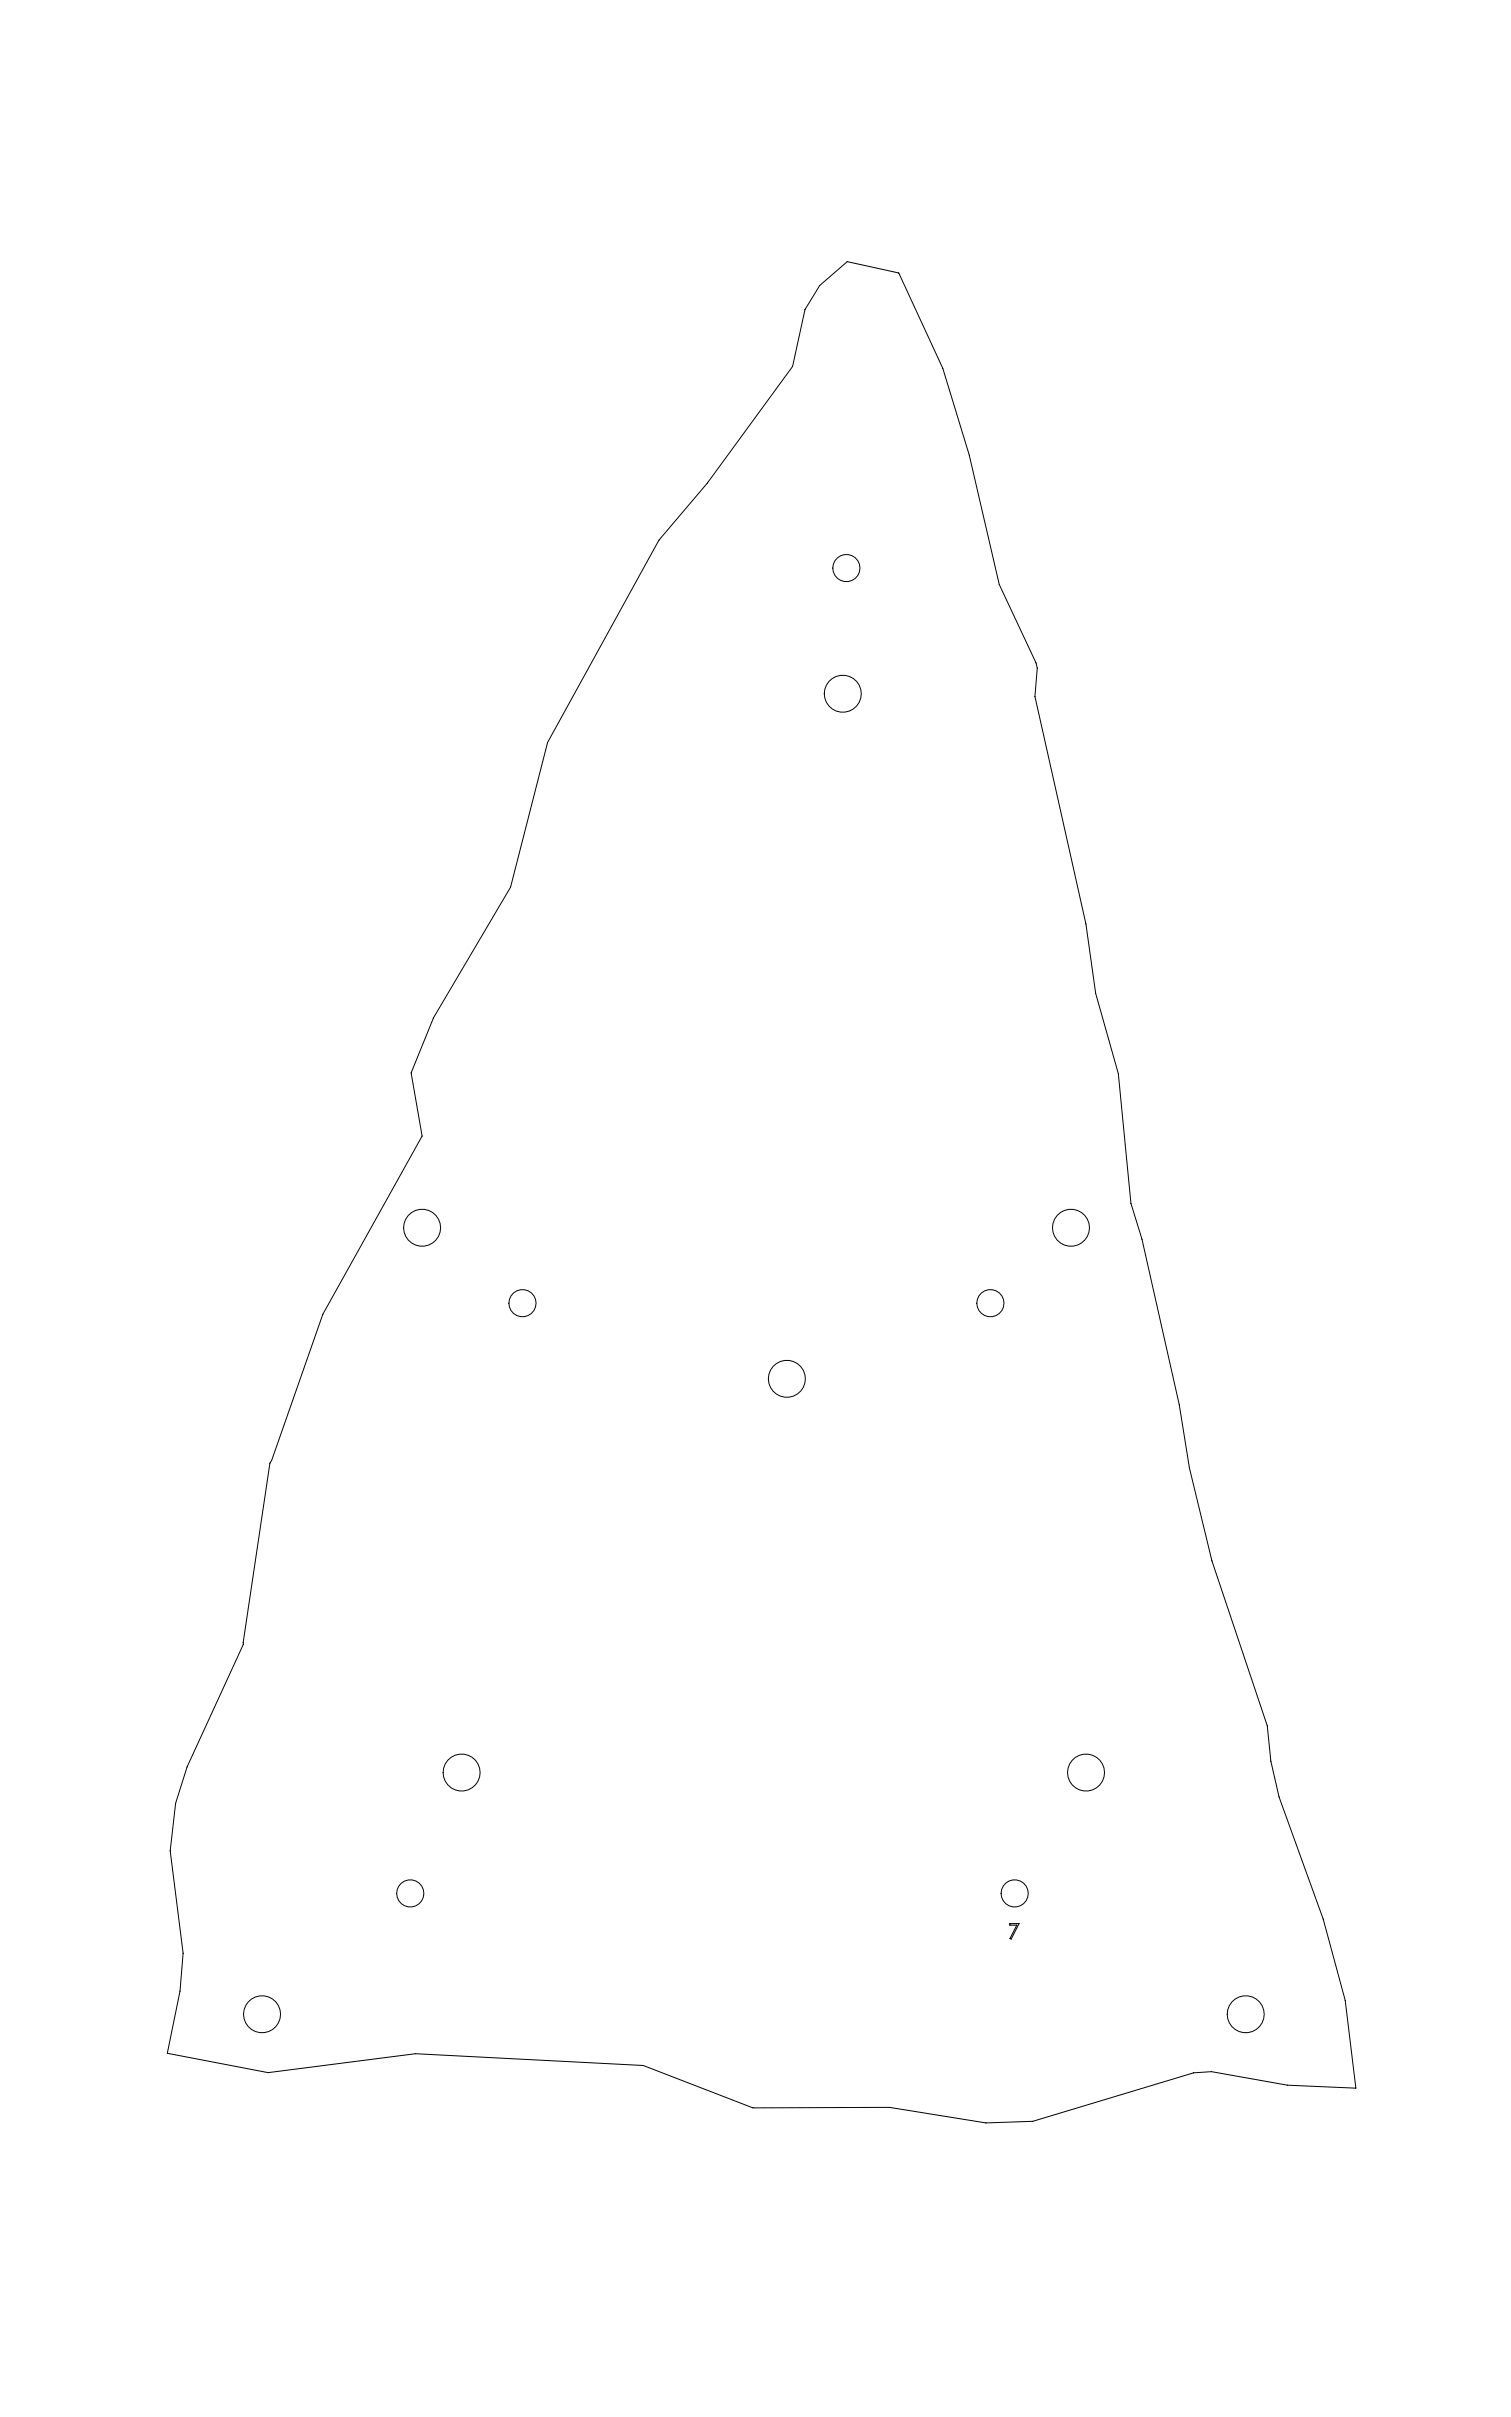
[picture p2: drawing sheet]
<svg xmlns="http://www.w3.org/2000/svg" width="500mm" height="800mm" viewBox="0 0 500 800" stroke-linecap="round" stroke-linejoin="round" font-family="sans-serif">
<g fill="none" stroke="#000" stroke-width=".33">
<path d="M271.2 94.5l9.1-7.9 17.1 3.8 14.6 31.5 8.7 28.8 10 42.8 12.1 25.9 .4 1.7-.7 9.4 16.8 75.3 3.3 23 7.5 26.6 4.1 42.9 3.7 11.9 12.3 54.8 3.4 20.8 7.4 30.8 18.3 54.6 1.2 11.7 2.7 11.8 14.6 40.5 7.3 26.9 3.6 29.1-22.7-1-25.1-4.5-5.9 .4-53.2 16-15.6 .6-31.9-5.2-45.2 .2-36.2-14-75.4-3.9-48.8 6.2-33.3-6.4 4.2-20.6 1-12.5-4.3-33.9 1.8-15.7 3.8-12.1 18.6-40.5 8.8-60 .6-.9 16.9-48.4 32.9-59-3.7-20.9 7.4-18.2 25.5-43.2 12.3-47.9 36.8-67 16.1-18.9 28.2-38.6 4.1-18.8zM334.1 636.7h3.1l-2.6 5.1-.4-.2 2.3-4.4h-2.4z"/>
<circle cx="280.1" cy="188" r="4.5"/>
<circle cx="278.9" cy="229.6" r="6.1"/>
<circle cx="139.7" cy="406.4" r="6.1"/>
<circle cx="354.4" cy="406.4" r="6.1"/>
<circle cx="172.9" cy="431.3" r="4.5"/>
<circle cx="327.7" cy="431.3" r="4.5"/>
<circle cx="260.4" cy="456.4" r="6.1"/>
<circle cx="152.8" cy="586.7" r="6.1"/>
<circle cx="359.4" cy="586.7" r="6.1"/>
<circle cx="135.8" cy="626.7" r="4.5"/>
<circle cx="335.8" cy="626.7" r="4.5"/>
<circle cx="86.7" cy="666.7" r="6.1"/>
<circle cx="412.2" cy="666.7" r="6.1"/>
</g>
</svg>
